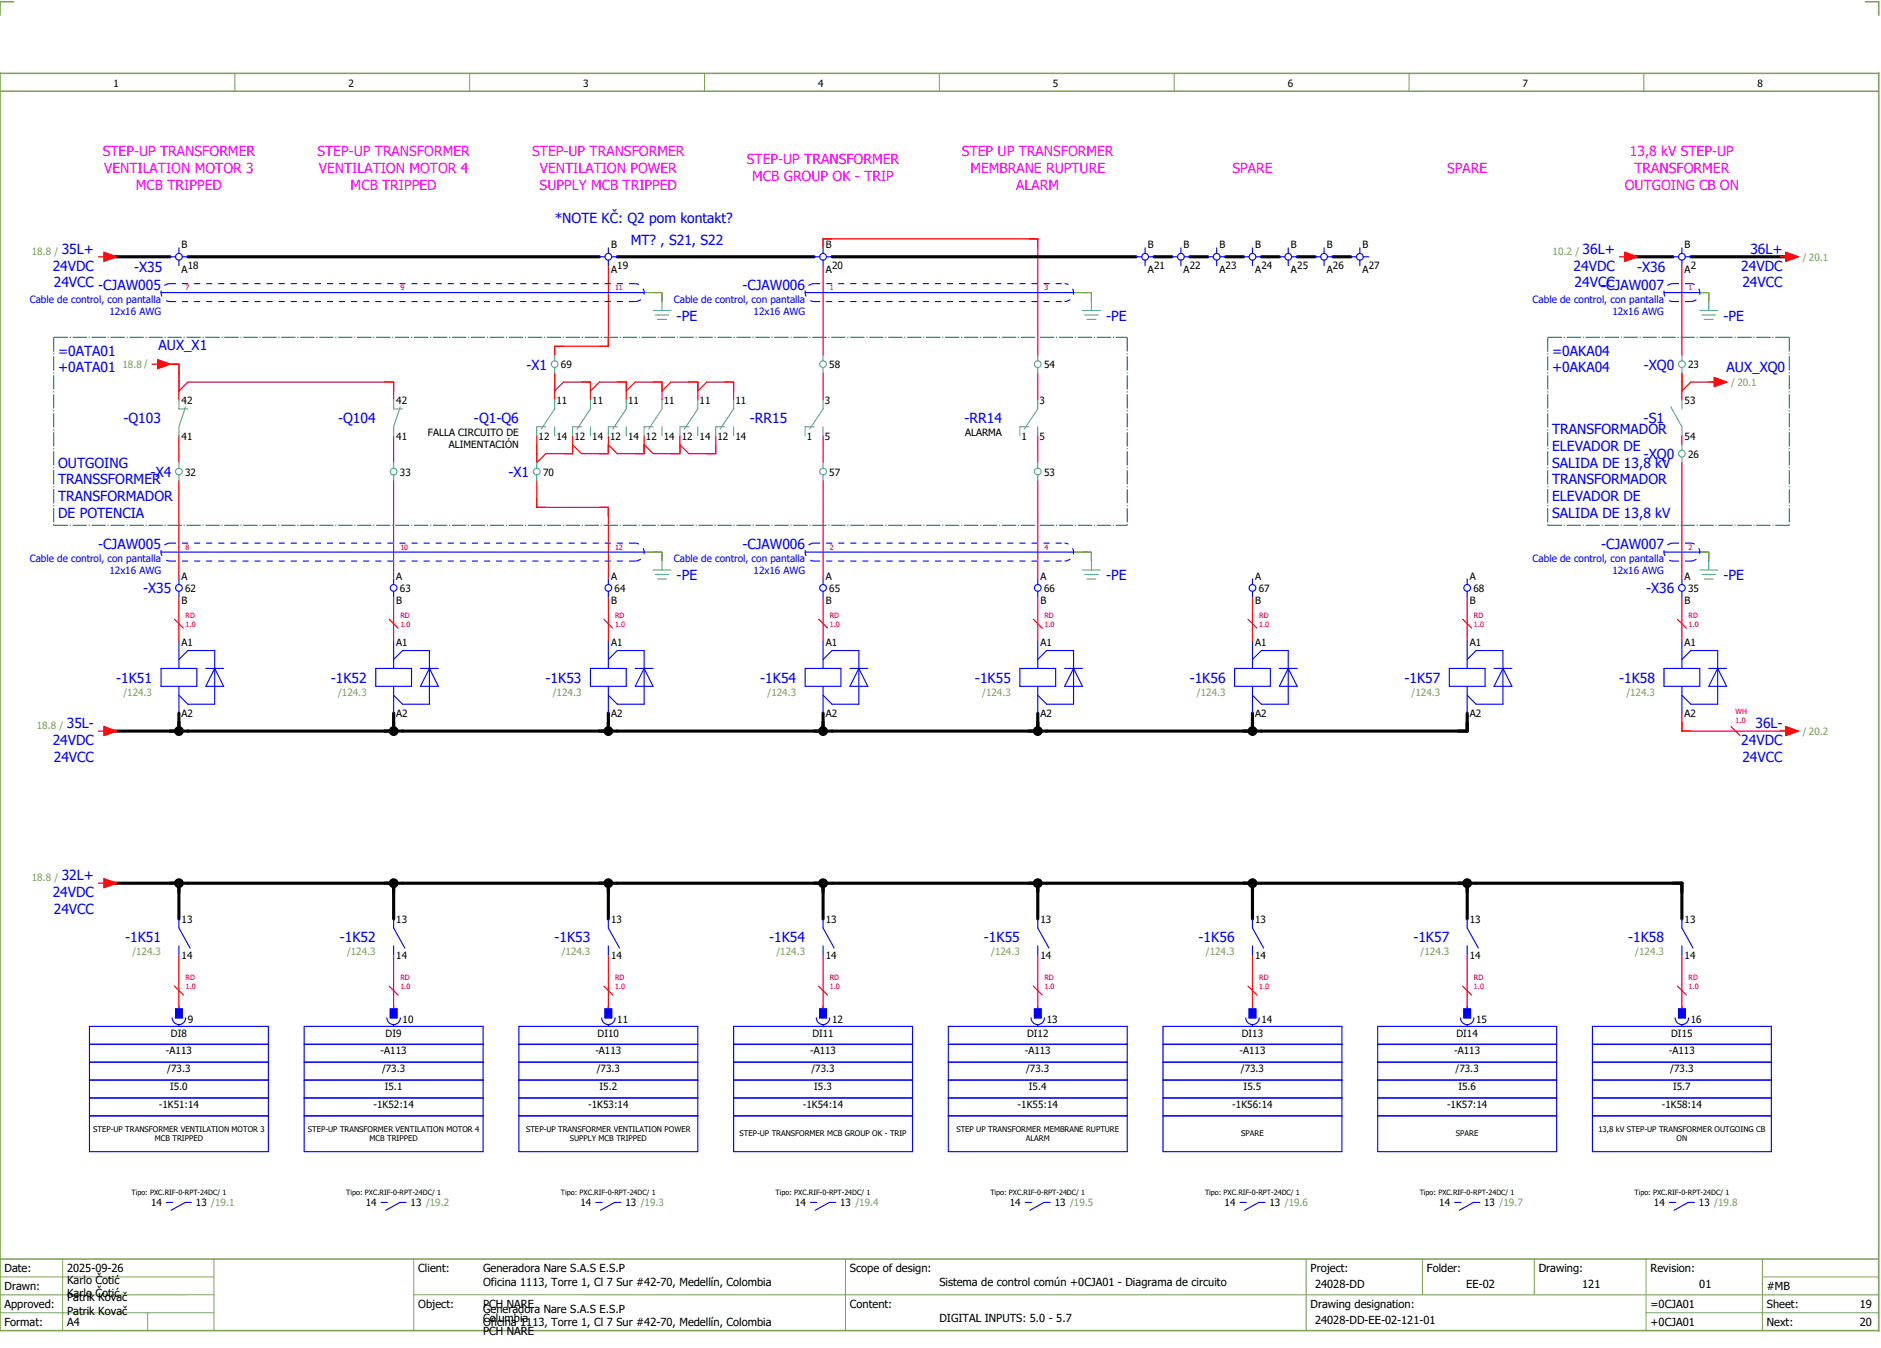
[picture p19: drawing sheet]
<svg xmlns="http://www.w3.org/2000/svg" width="421mm" height="301mm" viewBox="0 0 421 301" stroke-linecap="round" stroke-linejoin="round" font-family="sans-serif">
<defs><g id="words">
<g font-size="3.1" fill="#f0f">
<text x="23" y="34.9">STEP-UP TRANSFORMER</text>
<text x="71" y="34.9">STEP-UP TRANSFORMER</text>
<text x="119" y="34.9">STEP-UP TRANSFORMER</text>
<text x="215" y="34.9">STEP UP TRANSFORMER</text>
<text x="364.4" y="34.9">13,8 kV STEP-UP</text>
<text x="23.3" y="38.6">VENTILATION MOTOR 3</text>
<text x="71.3" y="38.6">VENTILATION MOTOR 4</text>
<text x="120.7" y="38.6">VENTILATION POWER</text>
<text x="167" y="36.8">STEP-UP TRANSFORMER</text>
<text x="168.2" y="40.5">MCB GROUP OK - TRIP</text>
<text x="216.9" y="38.6">MEMBRANE RUPTURE</text>
<text x="275.5" y="38.6">SPARE</text>
<text x="323.5" y="38.6">SPARE</text>
<text x="365.4" y="38.6">TRANSFORMER</text>
<text x="30.4" y="42.4">MCB TRIPPED</text>
<text x="78.4" y="42.4">MCB TRIPPED</text>
<text x="120.6" y="42.4">SUPPLY MCB TRIPPED</text>
<text x="227.2" y="42.4">ALARM</text>
<text x="363.2" y="42.4">OUTGOING CB ON</text>
</g>
<g font-size="3.1" fill="#00f">
<text x="124" y="49.8">*NOTE KČ: Q2 pom kontakt?</text>
<text x="13.8" y="56.8">35L+</text>
<text x="141" y="54.8">MT? , S21, S22</text>
<text x="353.8" y="56.8">36L+</text>
<text x="391.3" y="56.8">36L+</text>
<text x="11.8" y="60.5">24VDC</text>
<text x="12" y="64.3">24VCC -CJAW005</text>
<text x="30" y="60.7">-X35</text>
<text x="166" y="64.8">-CJAW006</text>
<text x="351.8" y="60.5">24VDC</text>
<text x="352" y="64.3">24VCC</text>
<text x="358" y="64.8">-CJAW007</text>
<text x="366" y="60.7">-X36</text>
<text x="389.3" y="60.5">24VDC</text>
<text x="389.5" y="64.3">24VCC</text>
<text x="151.3" y="71.7">-PE</text>
<text x="247.3" y="71.7">-PE</text>
<text x="385.3" y="71.7">-PE</text>
<text x="13" y="79.5">=0ATA01</text>
<text x="13" y="83.3">+0ATA01</text>
<text x="35.4" y="78.2">AUX_X1</text>
<text x="117.7" y="82.6">-X1</text>
<text x="347" y="79.5">=0AKA04</text>
<text x="347" y="83.3">+0AKA04</text>
<text x="367.5" y="82.6">-XQ0</text>
<text x="386" y="83">AUX_XQ0</text>
<text x="27.6" y="94.6">-Q103</text>
<text x="75.6" y="94.6">-Q104</text>
<text x="106" y="94.6">-Q1-Q6</text>
<text x="167.6" y="94.6">-RR15</text>
<text x="215.6" y="94.6">-RR14</text>
<text x="367.4" y="94.6">-S1</text>
<text x="347" y="97">TRANSFORMADOR</text>
<text x="347" y="100.8">ELEVADOR DE</text>
<text x="13" y="104.5">OUTGOING</text>
<text x="33.7" y="106.6">-X4</text>
<text x="113.7" y="106.6">-X1</text>
<text x="347" y="104.5">SALIDA DE 13,8 kV</text>
<text x="367.5" y="102.6">-XQ0</text>
<text x="13" y="108.3">TRANSSFORMER</text>
<text x="13" y="112">TRANSFORMADOR</text>
<text x="347" y="108.3">TRANSFORMADOR</text>
<text x="347" y="112">ELEVADOR DE</text>
<text x="13" y="115.8">DE POTENCIA</text>
<text x="347" y="115.8">SALIDA DE 13,8 kV</text>
<text x="22" y="122.8">-CJAW005</text>
<text x="166" y="122.8">-CJAW006</text>
<text x="358" y="122.8">-CJAW007</text>
<text x="151.3" y="129.7">-PE</text>
<text x="247.3" y="129.7">-PE</text>
<text x="385.3" y="129.7">-PE</text>
<text x="32" y="132.6">-X35</text>
<text x="368" y="132.6">-X36</text>
<text x="26" y="152.6">-1K51</text>
<text x="74" y="152.6">-1K52</text>
<text x="122" y="152.6">-1K53</text>
<text x="170" y="152.6">-1K54</text>
<text x="218" y="152.6">-1K55</text>
<text x="266" y="152.6">-1K56</text>
<text x="314" y="152.6">-1K57</text>
<text x="362" y="152.6">-1K58</text>
<text x="11.8" y="166.5">24VDC</text>
<text x="14.9" y="162.8">35L-</text>
<text x="389.3" y="166.5">24VDC</text>
<text x="392.4" y="162.8">36L-</text>
<text x="12" y="170.3">24VCC</text>
<text x="389.5" y="170.3">24VCC</text>
<text x="13.8" y="196.8">32L+</text>
<text x="11.8" y="200.5">24VDC</text>
<text x="12" y="204.3">24VCC</text>
<text x="28" y="210.6">-1K51</text>
<text x="76" y="210.6">-1K52</text>
<text x="124" y="210.6">-1K53</text>
<text x="172" y="210.6">-1K54</text>
<text x="220" y="210.6">-1K55</text>
<text x="268" y="210.6">-1K56</text>
<text x="316" y="210.6">-1K57</text>
<text x="364" y="210.6">-1K58</text>
</g>
<g font-size="2.5">
<text x="1" y="284.4">Date:</text>
<text x="15" y="286.9">Karlo Čotić</text>
<text x="15" y="284.4">2025-09-26</text>
<text x="93.5" y="284.4">Client:</text>
<text x="108" y="284.4">Generadora Nare S.A.S E.S.P</text>
<text x="108" y="287.4">Oficina 1113, Torre 1, Cl 7 Sur #42-70, Medellín, Colombia</text>
<text x="190" y="284.4">Scope of design:</text>
<text x="210" y="287.4">Sistema de control común +0CJA01 - Diagrama de circuito</text>
<text x="293" y="284.4">Project:</text>
<text x="294" y="287.9">24028-DD</text>
<text x="319" y="284.4">Folder:</text>
<text x="327.8" y="287.9">EE-02</text>
<text x="344" y="284.4">Drawing:</text>
<text x="353.7" y="287.9">121</text>
<text x="369" y="284.4">Revision:</text>
<text x="379.9" y="287.9">01</text>
<text x="1" y="288.4">Drawn:</text>
<text x="1" y="292.4">Approved:</text>
<text x="15" y="289.9">Karlo Čotić</text>
<text x="15" y="290.9">Patrik Kovač</text>
<text x="15" y="293.9">Patrik Kovač</text>
<text x="93.5" y="292.4">Object:</text>
<text x="108" y="293.4">Generadora Nare S.A.S E.S.P</text>
<text x="108" y="292.4">PCH NARE</text>
<text x="190" y="292.4">Content:</text>
<text x="293" y="292.4">Drawing designation:</text>
<text x="369" y="292.4">=0CJA01</text>
<text x="395" y="292.4">Sheet:</text>
<text x="395" y="288.4">#MB</text>
<text x="415.8" y="292.4">19</text>
<text x="1" y="296.4">Format:</text>
<text x="15" y="296.4">A4</text>
<text x="108" y="296.4">Oficina 1113, Torre 1, Cl 7 Sur #42-70, Medellín, Colombia</text>
<text x="108" y="295.4">Columbia</text>
<text x="108" y="298.4">PCH NARE</text>
<text x="210" y="295.4">DIGITAL INPUTS: 5.0 - 5.7</text>
<text x="294" y="295.9">24028-DD-EE-02-121-01</text>
<text x="369" y="296.4">+0CJA01</text>
<text x="395" y="296.4">Next:</text>
<text x="415.8" y="296.4">20</text>
</g>
<g font-size="2.2">
<text x="25.4" y="19.4">1</text>
<text x="77.9" y="19.4">2</text>
<text x="130.4" y="19.4">3</text>
<text x="182.9" y="19.4">4</text>
<text x="235.4" y="19.4">5</text>
<text x="287.9" y="19.4">6</text>
<text x="340.4" y="19.4">7</text>
<text x="392.9" y="19.4">8</text>
<text x="40.6" y="55.5">B</text>
<text x="136.6" y="55.5">B</text>
<text x="184.6" y="55.5">B</text>
<text x="256.6" y="55.5">B</text>
<text x="264.6" y="55.5">B</text>
<text x="272.6" y="55.5">B</text>
<text x="280.6" y="55.5">B</text>
<text x="288.6" y="55.5">B</text>
<text x="296.6" y="55.5">B</text>
<text x="304.6" y="55.5">B</text>
<text x="376.6" y="55.5">B</text>
<text x="40.6" y="61">A</text>
<text x="42" y="60">18</text>
<text x="136.6" y="61">A</text>
<text x="138" y="60">19</text>
<text x="184.6" y="61">A</text>
<text x="186" y="60">20</text>
<text x="256.6" y="61">A</text>
<text x="258" y="60">21</text>
<text x="264.6" y="61">A</text>
<text x="266" y="60">22</text>
<text x="272.6" y="61">A</text>
<text x="274" y="60">23</text>
<text x="280.6" y="61">A</text>
<text x="282" y="60">24</text>
<text x="288.6" y="61">A</text>
<text x="290" y="60">25</text>
<text x="296.6" y="61">A</text>
<text x="298" y="60">26</text>
<text x="304.6" y="61">A</text>
<text x="306" y="60">27</text>
<text x="376.6" y="61">A</text>
<text x="378" y="60">2</text>
<text x="125.4" y="82.3">69</text>
<text x="185.4" y="82.3">58</text>
<text x="233.4" y="82.3">54</text>
<text x="377.4" y="82.3">23</text>
<text x="40.6" y="90.3">42</text>
<text x="88.6" y="90.3">42</text>
<text x="124.4" y="90.3">11</text>
<text x="132.4" y="90.3">11</text>
<text x="140.4" y="90.3">11</text>
<text x="148.4" y="90.3">11</text>
<text x="156.4" y="90.3">11</text>
<text x="164.4" y="90.3">11</text>
<text x="184.4" y="90.3">3</text>
<text x="232.4" y="90.3">3</text>
<text x="376.6" y="90.3">53</text>
<text x="40.6" y="98.2">41</text>
<text x="88.6" y="98.2">41</text>
<text x="95.7" y="97.5">FALLA CIRCUITO DE</text>
<text x="100.3" y="100.2">ALIMENTACIÓN</text>
<text x="120.4" y="98.2">12</text>
<text x="124.4" y="98.2">14</text>
<text x="128.4" y="98.2">12</text>
<text x="132.4" y="98.2">14</text>
<text x="136.4" y="98.2">12</text>
<text x="140.4" y="98.2">14</text>
<text x="144.4" y="98.2">12</text>
<text x="148.4" y="98.2">14</text>
<text x="152.4" y="98.2">12</text>
<text x="156.4" y="98.2">14</text>
<text x="160.4" y="98.2">12</text>
<text x="164.4" y="98.2">14</text>
<text x="180.4" y="98.2">1</text>
<text x="184.4" y="98.2">5</text>
<text x="215.8" y="97.5">ALARMA</text>
<text x="228.4" y="98.2">1</text>
<text x="232.4" y="98.2">5</text>
<text x="376.6" y="98.2">54</text>
<text x="41.4" y="106.3">32</text>
<text x="89.4" y="106.3">33</text>
<text x="121.4" y="106.3">70</text>
<text x="185.4" y="106.3">57</text>
<text x="233.4" y="106.3">53</text>
<text x="377.4" y="102.3">26</text>
<text x="40.6" y="129.5">A</text>
<text x="88.6" y="129.5">A</text>
<text x="136.6" y="129.5">A</text>
<text x="184.6" y="129.5">A</text>
<text x="232.6" y="129.5">A</text>
<text x="280.6" y="129.5">A</text>
<text x="328.6" y="129.5">A</text>
<text x="376.6" y="129.5">A</text>
<text x="40.6" y="135">B</text>
<text x="41.4" y="132.3">62</text>
<text x="88.6" y="135">B</text>
<text x="89.4" y="132.3">63</text>
<text x="136.6" y="135">B</text>
<text x="137.4" y="132.3">64</text>
<text x="184.6" y="135">B</text>
<text x="185.4" y="132.3">65</text>
<text x="232.6" y="135">B</text>
<text x="233.4" y="132.3">66</text>
<text x="280.6" y="135">B</text>
<text x="281.4" y="132.3">67</text>
<text x="328.6" y="135">B</text>
<text x="329.4" y="132.3">68</text>
<text x="376.6" y="135">B</text>
<text x="377.4" y="132.3">35</text>
<text x="40.6" y="144.3">A1</text>
<text x="88.6" y="144.3">A1</text>
<text x="136.6" y="144.3">A1</text>
<text x="184.6" y="144.3">A1</text>
<text x="232.6" y="144.3">A1</text>
<text x="280.6" y="144.3">A1</text>
<text x="328.6" y="144.3">A1</text>
<text x="376.6" y="144.3">A1</text>
<text x="40.6" y="160.2">A2</text>
<text x="88.6" y="160.2">A2</text>
<text x="136.6" y="160.2">A2</text>
<text x="184.6" y="160.2">A2</text>
<text x="232.6" y="160.2">A2</text>
<text x="280.6" y="160.2">A2</text>
<text x="328.6" y="160.2">A2</text>
<text x="376.6" y="160.2">A2</text>
<text x="40.6" y="206.3">13</text>
<text x="88.6" y="206.3">13</text>
<text x="136.6" y="206.3">13</text>
<text x="184.6" y="206.3">13</text>
<text x="232.6" y="206.3">13</text>
<text x="280.6" y="206.3">13</text>
<text x="328.6" y="206.3">13</text>
<text x="376.6" y="206.3">13</text>
<text x="40.6" y="214.2">14</text>
<text x="88.6" y="214.2">14</text>
<text x="136.6" y="214.2">14</text>
<text x="184.6" y="214.2">14</text>
<text x="232.6" y="214.2">14</text>
<text x="280.6" y="214.2">14</text>
<text x="328.6" y="214.2">14</text>
<text x="376.6" y="214.2">14</text>
<text x="38.2" y="231.8">DI8</text>
<text x="42" y="228.7">9</text>
<text x="86.2" y="231.8">DI9</text>
<text x="90" y="228.7">10</text>
<text x="133.6" y="231.8">DI10</text>
<text x="138" y="228.7">11</text>
<text x="181.6" y="231.8">DI11</text>
<text x="186" y="228.7">12</text>
<text x="229.6" y="231.8">DI12</text>
<text x="234" y="228.7">13</text>
<text x="277.6" y="231.8">DI13</text>
<text x="282" y="228.7">14</text>
<text x="325.6" y="231.8">DI14</text>
<text x="330" y="228.7">15</text>
<text x="373.6" y="231.8">DI15</text>
<text x="378" y="228.7">16</text>
<text x="37.1" y="235.6">-A113</text>
<text x="37.4" y="239.6">/73.3</text>
<text x="85.1" y="235.6">-A113</text>
<text x="85.4" y="239.6">/73.3</text>
<text x="133.1" y="235.6">-A113</text>
<text x="133.4" y="239.6">/73.3</text>
<text x="181.1" y="235.6">-A113</text>
<text x="181.4" y="239.6">/73.3</text>
<text x="229.1" y="235.6">-A113</text>
<text x="229.4" y="239.6">/73.3</text>
<text x="277.1" y="235.6">-A113</text>
<text x="277.4" y="239.6">/73.3</text>
<text x="325.1" y="235.6">-A113</text>
<text x="325.4" y="239.6">/73.3</text>
<text x="373.1" y="235.6">-A113</text>
<text x="373.4" y="239.6">/73.3</text>
<text x="38" y="243.6">I5.0</text>
<text x="86" y="243.6">I5.1</text>
<text x="134" y="243.6">I5.2</text>
<text x="182" y="243.6">I5.3</text>
<text x="230" y="243.6">I5.4</text>
<text x="278" y="243.6">I5.5</text>
<text x="326" y="243.6">I5.6</text>
<text x="374" y="243.6">I5.7</text>
<text x="35.5" y="247.6">-1K51:14</text>
<text x="83.5" y="247.6">-1K52:14</text>
<text x="131.5" y="247.6">-1K53:14</text>
<text x="179.5" y="247.6">-1K54:14</text>
<text x="227.5" y="247.6">-1K55:14</text>
<text x="275.5" y="247.6">-1K56:14</text>
<text x="323.5" y="247.6">-1K57:14</text>
<text x="371.5" y="247.6">-1K58:14</text>
<text x="33.8" y="269.6">14</text>
<text x="43.8" y="269.6">13 /19.1</text>
<text x="81.8" y="269.6">14</text>
<text x="91.8" y="269.6">13 /19.2</text>
<text x="129.8" y="269.6">14</text>
<text x="139.8" y="269.6">13 /19.3</text>
<text x="177.8" y="269.6">14</text>
<text x="187.8" y="269.6">13 /19.4</text>
<text x="225.8" y="269.6">14</text>
<text x="235.8" y="269.6">13 /19.5</text>
<text x="273.8" y="269.6">14</text>
<text x="283.8" y="269.6">13 /19.6</text>
<text x="321.8" y="269.6">14</text>
<text x="331.8" y="269.6">13 /19.7</text>
<text x="369.8" y="269.6">14</text>
<text x="379.8" y="269.6">13 /19.8</text>
</g>
<g font-size="2.2" fill="#7ca552">
<text x="7.1" y="56.9">18.8 /</text>
<text x="347.1" y="56.9">10.2 /</text>
<text x="403" y="58.3">/ 20.1</text>
<text x="27.4" y="82.2">18.8 /</text>
<text x="387" y="86.3">/ 20.1</text>
<text x="27.6" y="155.5">/124.3</text>
<text x="75.6" y="155.5">/124.3</text>
<text x="123.6" y="155.5">/124.3</text>
<text x="171.6" y="155.5">/124.3</text>
<text x="219.6" y="155.5">/124.3</text>
<text x="267.6" y="155.5">/124.3</text>
<text x="315.6" y="155.5">/124.3</text>
<text x="363.6" y="155.5">/124.3</text>
<text x="8.2" y="162.9">18.8 /</text>
<text x="403" y="164.3">/ 20.2</text>
<text x="7.1" y="196.9">18.8 /</text>
<text x="29.6" y="213.5">/124.3</text>
<text x="77.6" y="213.5">/124.3</text>
<text x="125.6" y="213.5">/124.3</text>
<text x="173.6" y="213.5">/124.3</text>
<text x="221.6" y="213.5">/124.3</text>
<text x="269.6" y="213.5">/124.3</text>
<text x="317.6" y="213.5">/124.3</text>
<text x="365.6" y="213.5">/124.3</text>
</g>
<g font-size="2.2" fill="#00f">
<text x="6.6" y="67.6">Cable de control, con pantalla</text>
<text x="24.5" y="70.3">12x16 AWG</text>
<text x="150.6" y="67.6">Cable de control, con pantalla</text>
<text x="168.5" y="70.3">12x16 AWG</text>
<text x="342.6" y="67.6">Cable de control, con pantalla</text>
<text x="360.5" y="70.3">12x16 AWG</text>
<text x="6.6" y="125.6">Cable de control, con pantalla</text>
<text x="150.6" y="125.6">Cable de control, con pantalla</text>
<text x="342.6" y="125.6">Cable de control, con pantalla</text>
<text x="24.5" y="128.3">12x16 AWG</text>
<text x="168.5" y="128.3">12x16 AWG</text>
<text x="360.5" y="128.3">12x16 AWG</text>
</g>
<g font-size="1.7">
<text x="20.8" y="252.9">STEP-UP TRANSFORMER VENTILATION MOTOR 3</text>
<text x="34.6" y="255">MCB TRIPPED</text>
<text x="68.8" y="252.9">STEP-UP TRANSFORMER VENTILATION MOTOR 4</text>
<text x="82.6" y="255">MCB TRIPPED</text>
<text x="117.6" y="252.9">STEP-UP TRANSFORMER VENTILATION POWER</text>
<text x="127.4" y="255">SUPPLY MCB TRIPPED</text>
<text x="165.3" y="254">STEP-UP TRANSFORMER MCB GROUP OK - TRIP</text>
<text x="213.8" y="252.9">STEP UP TRANSFORMER MEMBRANE RUPTURE</text>
<text x="229.3" y="255">ALARM</text>
<text x="277.5" y="254">SPARE</text>
<text x="325.5" y="254">SPARE</text>
<text x="357.3" y="252.9">13,8 kV STEP-UP TRANSFORMER OUTGOING CB</text>
<text x="374.8" y="255">ON</text>
</g>
<g font-size="1.6" fill="#f00">
<text x="41.5" y="64.9">7</text>
<text x="89.5" y="64.9">9</text>
<text x="137.5" y="64.9">11</text>
<text x="185.5" y="64.9">1</text>
<text x="233.5" y="64.9">3</text>
<text x="377.5" y="64.9">1</text>
<text x="41.5" y="122.9">8</text>
<text x="89.5" y="122.9">10</text>
<text x="137.5" y="122.9">12</text>
<text x="185.5" y="122.9">2</text>
<text x="233.5" y="122.9">4</text>
<text x="377.5" y="122.9">2</text>
<text x="41.5" y="140">1.0</text>
<text x="41.5" y="138.1">RD</text>
<text x="89.5" y="140">1.0</text>
<text x="89.5" y="138.1">RD</text>
<text x="137.5" y="140">1.0</text>
<text x="137.5" y="138.1">RD</text>
<text x="185.5" y="140">1.0</text>
<text x="185.5" y="138.1">RD</text>
<text x="233.5" y="140">1.0</text>
<text x="233.5" y="138.1">RD</text>
<text x="281.5" y="140">1.0</text>
<text x="281.5" y="138.1">RD</text>
<text x="329.5" y="140">1.0</text>
<text x="329.5" y="138.1">RD</text>
<text x="377.5" y="140">1.0</text>
<text x="377.5" y="138.1">RD</text>
<text x="388" y="161.6">1.0</text>
<text x="388" y="159.6">WH</text>
<text x="41.5" y="221.1">1.0</text>
<text x="41.5" y="219.1">RD</text>
<text x="89.5" y="221.1">1.0</text>
<text x="89.5" y="219.1">RD</text>
<text x="137.5" y="221.1">1.0</text>
<text x="137.5" y="219.1">RD</text>
<text x="185.5" y="221.1">1.0</text>
<text x="185.5" y="219.1">RD</text>
<text x="233.5" y="221.1">1.0</text>
<text x="233.5" y="219.1">RD</text>
<text x="281.5" y="221.1">1.0</text>
<text x="281.5" y="219.1">RD</text>
<text x="329.5" y="221.1">1.0</text>
<text x="329.5" y="219.1">RD</text>
<text x="377.5" y="221.1">1.0</text>
<text x="377.5" y="219.1">RD</text>
</g>
<g font-size="1.6">
<text x="29.4" y="267.1">Tipo: PXC.RIF-0-RPT-24DC/ 1</text>
<text x="77.4" y="267.1">Tipo: PXC.RIF-0-RPT-24DC/ 1</text>
<text x="125.4" y="267.1">Tipo: PXC.RIF-0-RPT-24DC/ 1</text>
<text x="173.4" y="267.1">Tipo: PXC.RIF-0-RPT-24DC/ 1</text>
<text x="221.4" y="267.1">Tipo: PXC.RIF-0-RPT-24DC/ 1</text>
<text x="269.4" y="267.1">Tipo: PXC.RIF-0-RPT-24DC/ 1</text>
<text x="317.4" y="267.1">Tipo: PXC.RIF-0-RPT-24DC/ 1</text>
<text x="365.4" y="267.1">Tipo: PXC.RIF-0-RPT-24DC/ 1</text>
</g>
</g></defs>
<path d="M0 16.4h420v281h-420zM3 .4h-3v3M417 .4h3v3M0 20.4h420M0 281.4h420" fill="none" stroke="#7ca552" stroke-width=".35"/>
<g fill="none" stroke="#7ca552" stroke-width=".22">
<path d="M52.5 16.4v4M105 16.4v4M157.5 16.4v4M210 16.4v4M262.5 16.4v4M315 16.4v4M367.5 16.4v4M0 285.4h47.8M0 293.4h47.8M14 281.4v16M33 293.4v4M47.8 281.4v16"/>
<path d="M47.8 289.4h-47.8M92.5 281.4v16M92.5 289.4h327.5M189 281.4v16M292 281.4v15.8M318 281.4v8M343 281.4v8M368 281.4v15.8M368 293.4h52M394 285.4h26M394 281.4v15.8"/>
</g>
<g fill="none" stroke="#000" stroke-width=".7">
<path d="M24 57.4h14M42 57.4h92M138 57.4h44M186 57.4h68M258 57.4h4M266 57.4h4M274 57.4h4M282 57.4h4M290 57.4h4M298 57.4h4M364 57.4h10M378 57.4h22"/>
<path d="M40 159.4v4M88 159.4v4M136 159.4v4M184 159.4v4M232 159.4v4M280 159.4v4M328 159.4v4h-304M24 197.4h352v8M40 197.4v8M88 197.4v8M136 197.4v8M184 197.4v8"/>
<path d="M232 197.4v8M280 197.4v8M328 197.4v8"/>
</g>
<g fill="none" stroke="#f00" stroke-width=".25">
<path d="M22 57.4h1.2M23.2 56.4l2.8 1-2.8 1zM136 59.4v18h-12v2M184 55.4v-2h48v26M184 59.4v20M362 57.4h1.3M363.3 56.4l2.7 1-2.7 1zM376 59.4v20M398 57.4h1.2M399.2 56.4l2.8 1-2.8 1zM34 81.4h1.3M35.3 80.4l2.7 1-2.7 1z"/>
<path d="M36 81.4h4v8M40 87.4l2-2h46v4M40 97.4v6M88 97.4v6M120 97.4v6l2-2h6v-4M124 87.4l2-2h6v4M124 83.4v6M132 87.4l2-2h6v4M136 97.4v4h-6l-2-2M140 87.4l2-2h6v4M144 97.4v4h-6l-2-2M148 87.4l2-2h6v4"/>
<path d="M152 97.4v4h-6l-2-2M156 87.4l2-2h6v4M160 97.4v4h-6l-2-2M184 83.4v6M184 97.4v6M232 83.4v6M232 97.4v6M376 83.4v6M376 97.4v2M383.3 84.4l2.7 1-2.7 1zM384 85.4h-6l-2 2M40 107.4v22"/>
<path d="M88 107.4v22M120 107.4v6h16v16M184 107.4v22M232 107.4v22M376 103.4v26M39 138.4l2 2M40 133.4v10M87 138.4l2 2M88 133.4v10M135 138.4l2 2M136 133.4v10M183 138.4l2 2"/>
<path d="M184 133.4v10M231 138.4l2 2M232 133.4v10M279 138.4l2 2M280 133.4v10M327 138.4l2 2M328 133.4v10M375 138.4l2 2M376 133.4v10M376 159.4v4h24M22 163.4h1.2M23.2 162.4l2.8 1-2.8 1z"/>
<path d="M387 162.4l2 2M399.2 162.4l2.8 1-2.8 1zM22 197.4h1.2M23.2 196.4l2.8 1-2.8 1zM40 213.4v12M88 213.4v12M136 213.4v12M184 213.4v12M232 213.4v12M280 213.4v12M328 213.4v12M376 213.4v12"/>
<path d="M39 220.4l2 2M87 220.4l2 2M135 220.4l2 2M183 220.4l2 2M231 220.4l2 2M279 220.4l2 2M327 220.4l2 2M375 220.4l2 2"/>
</g>
<g fill="none" stroke="#00be00" stroke-width=".25" stroke-dasharray="3.2 .4 .3 .4" stroke-linecap="butt">
<path d="M144 65.4h4M146 65.4h2M148 65.4v2M240 65.4h4M242 65.4h2M244 65.4v2M380 65.4h2M382 65.4v2M144 123.4h4M146 123.4h2M148 123.4v2M240 123.4h4"/>
<path d="M242 123.4h2M244 123.4v2M380 123.4h2M382 123.4v2"/>
</g>
<g fill="#000">
<circle cx="40" cy="163.4" r="1.1"/>
<circle cx="88" cy="163.4" r="1.1"/>
<circle cx="136" cy="163.4" r="1.1"/>
<circle cx="184" cy="163.4" r="1.1"/>
<circle cx="232" cy="163.4" r="1.1"/>
<circle cx="280" cy="163.4" r="1.1"/>
<circle cx="40" cy="197.4" r="1.1"/>
<circle cx="88" cy="197.4" r="1.1"/>
<circle cx="136" cy="197.4" r="1.1"/>
<circle cx="184" cy="197.4" r="1.1"/>
<circle cx="232" cy="197.4" r="1.1"/>
<circle cx="280" cy="197.4" r="1.1"/>
<circle cx="328" cy="197.4" r="1.1"/>
</g>
<g fill="none" stroke="#00f" stroke-width=".25">
<path d="M38 57.4h1.3M40 55.4v1.2M40 58.1v1.3M40.8 57.4h1.2M134 57.4h1.3M136 55.4v1.2M136 58.1v1.3M136.8 57.4h1.2M182 57.4h1.3M184 55.4v1.2M184 58.1v1.3M184.8 57.4h1.2"/>
<path d="M254 57.4h1.2M256 55.4v1.2M256 58.1v1.3M256.7 57.4h1.3M262 57.4h1.3M264 55.4v1.2M264 58.1v1.3M264.7 57.4h1.3M270 57.4h1.3M272 55.4v1.2M272 58.1v1.3M272.8 57.4h1.2"/>
<path d="M278 57.4h1.3M280 55.4v1.2M280 58.1v1.3M280.8 57.4h1.2M286 57.4h1.3M288 55.4v1.2M288 58.1v1.3M288.8 57.4h1.2M294 57.4h1.2M296 55.4v1.2M296 58.1v1.3M296.7 57.4h1.3"/>
<path d="M302 57.4h1.2M304 55.4v1.2M304 58.1v1.3M304.7 57.4h1.3M374 57.4h1.2M376 55.4v1.2M376 58.1v1.3M376.7 57.4h1.3M36 65.4h108M180 65.4h60M372 65.4h8M36 123.4h108"/>
<path d="M40 129.4v1.2M40 132.1v1.3M88 129.4v1.2M88 132.1v1.3M136 129.4v1.2M136 132.1v1.3M180 123.4h60M184 129.4v1.2M184 132.1v1.3M232 129.4v1.2M232 132.1v1.3M280 129.4v1.2"/>
<path d="M280 132.1v1.3M328 129.4v1.2M328 132.1v1.3M372 123.4h8M376 129.4v1.2M376 132.1v1.3M36 149.4h8v4h-8zM40 143.4v6M40 153.4v6M40 147.4l2-2h6v12h-6l-2-2M46 149.4h4M48 149.4h.1"/>
<path d="M48 149.4l2 4h-4zM84 149.4h8v4h-8zM88 147.4l2-2h6v12h-6l-2-2M88 143.4v6M88 153.4v6M94 149.4h4M96 149.4h.1M96 149.4l2 4h-4zM132 149.4h8v4h-8zM136 147.4l2-2h6v12h-6l-2-2M136 143.4v6M136 153.4v6"/>
<path d="M142 149.4h4M144 149.4h.1M144 149.4l2 4h-4zM180 149.4h8v4h-8zM184 147.4l2-2h6v12h-6l-2-2M184 143.4v6M184 153.4v6M190 149.4h4M192 149.4h.1M192 149.4l2 4h-4zM228 149.4h8v4h-8zM232 147.4l2-2h6v12h-6l-2-2"/>
<path d="M232 143.4v6M232 153.4v6M238 149.4h4M240 149.4h.1M240 149.4l2 4h-4zM276 149.4h8v4h-8zM280 147.4l2-2h6v12h-6l-2-2M280 143.4v6M280 153.4v6M286 149.4h4M288 149.4h.1M288 149.4l2 4h-4z"/>
<path d="M324 149.4h8v4h-8zM328 147.4l2-2h6v12h-6l-2-2M328 143.4v6M328 153.4v6M334 149.4h4M336 149.4h.1M336 149.4l2 4h-4zM372 149.4h8v4h-8zM376 147.4l2-2h6v12h-6l-2-2M376 143.4v6M376 153.4v6M382 149.4h4"/>
<path d="M384 149.4h.1M384 149.4l2 4h-4zM40 205.4v2l2.5 4.5M40 211.4v2M88 205.4v2l2.5 4.5M88 211.4v2M136 205.4v2l2.5 4.5M136 211.4v2M184 205.4v2l2.5 4.5M184 211.4v2M232 205.4v2l2.5 4.5M232 211.4v2"/>
<path d="M280 205.4v2l2.5 4.5M280 211.4v2M328 205.4v2l2.5 4.5M328 211.4v2M376 205.4v2l2.5 4.5M376 211.4v2M20 237.4h40M20 229.4h40v28h-40zM20 233.4h40M38.5 227.5a1.5 1.5 0 0 0 1.5 1.5 1.5 1.5 0 0 0 1.5-1.5M39.3 225.5h1.5v2h-1.5zM40 229.1v.3"/>
<path d="M68 237.4h40M68 233.4h40M68 229.4h40v28h-40zM86.5 227.5a1.5 1.5 0 0 0 1.5 1.5 1.5 1.5 0 0 0 1.5-1.5M87.3 225.5h1.5v2h-1.5zM88 229.1v.3M116 237.4h40M116 233.4h40M116 229.4h40v28h-40zM134.5 227.5a1.5 1.5 0 0 0 1.5 1.5 1.5 1.5 0 0 0 1.5-1.5M135.3 225.5h1.5v2h-1.5zM136 229.1v.3"/>
<path d="M164 237.4h40M164 233.4h40M164 229.4h40v28h-40zM182.5 227.5a1.5 1.5 0 0 0 1.5 1.5 1.5 1.5 0 0 0 1.5-1.5M183.3 225.5h1.5v2h-1.5zM184 229.1v.3M212 237.4h40M212 233.4h40M212 229.4h40v28h-40zM230.5 227.5a1.5 1.5 0 0 0 1.5 1.5 1.5 1.5 0 0 0 1.5-1.5M231.3 225.5h1.5v2h-1.5zM232 229.1v.3"/>
<path d="M260 237.4h40M260 233.4h40M260 229.4h40v28h-40zM278.5 227.5a1.5 1.5 0 0 0 1.5 1.5 1.5 1.5 0 0 0 1.5-1.5M279.3 225.5h1.5v2h-1.5zM280 229.1v.3M308 237.4h40M308 233.4h40M308 229.4h40v28h-40zM326.5 227.5a1.5 1.5 0 0 0 1.5 1.5 1.5 1.5 0 0 0 1.5-1.5M327.3 225.5h1.5v2h-1.5zM328 229.1v.3"/>
<path d="M356 237.4h40M356 233.4h40M356 229.4h40v28h-40zM374.5 227.5a1.5 1.5 0 0 0 1.5 1.5 1.5 1.5 0 0 0 1.5-1.5M375.2 225.5h1.5v2h-1.5zM376 229.1v.3M20 249.4h40M20 245.4h40M20 241.4h40M68 249.4h40M68 245.4h40M68 241.4h40"/>
<path d="M116 249.4h40M116 245.4h40M116 241.4h40M164 249.4h40M164 245.4h40M164 241.4h40M212 249.4h40M212 245.4h40M212 241.4h40M260 249.4h40M260 245.4h40M260 241.4h40"/>
<path d="M308 249.4h40M308 245.4h40M308 241.4h40M356 249.4h40M356 245.4h40M356 241.4h40M37.2 268.7h1.4M42.8 268.7h-1.4l-3.1 1.8M85.2 268.7h1.4M90.8 268.7h-1.4l-3.1 1.8M133.2 268.7h1.4M138.8 268.7h-1.4l-3.1 1.8"/>
<path d="M181.2 268.7h1.4M186.8 268.7h-1.4l-3.1 1.8M229.2 268.7h1.4M234.8 268.7h-1.4l-3.1 1.8M277.2 268.7h1.4M282.8 268.7h-1.4l-3.1 1.8M325.2 268.7h1.4M330.8 268.7h-1.4l-3.1 1.8M373.2 268.7h1.4M378.8 268.7h-1.4l-3.1 1.8"/>
<circle cx="40" cy="57.4" r=".75"/>
<circle cx="136" cy="57.4" r=".75"/>
<circle cx="184" cy="57.4" r=".75"/>
<circle cx="256" cy="57.4" r=".75"/>
<circle cx="264" cy="57.4" r=".75"/>
<circle cx="272" cy="57.4" r=".75"/>
<circle cx="280" cy="57.4" r=".75"/>
<circle cx="288" cy="57.4" r=".75"/>
<circle cx="296" cy="57.4" r=".75"/>
<circle cx="304" cy="57.4" r=".75"/>
<circle cx="376" cy="57.4" r=".75"/>
<circle cx="40" cy="131.4" r=".75"/>
<circle cx="88" cy="131.4" r=".75"/>
<circle cx="136" cy="131.4" r=".75"/>
<circle cx="184" cy="131.4" r=".75"/>
<circle cx="232" cy="131.4" r=".75"/>
<circle cx="280" cy="131.4" r=".75"/>
<circle cx="328" cy="131.4" r=".75"/>
<circle cx="376" cy="131.4" r=".75"/>
</g>
<g fill="none" stroke="#52a5a5" stroke-width=".25">
<path d="M124 79.4v1.2M146 69.4h4M146.5 70.4h3M147 71.4h2M148 67.4v2M184 79.4v1.2M232 79.4v1.2M242 69.4h4M242.5 70.4h3M243 71.4h2M244 67.4v2M376 79.4v1.2"/>
<path d="M380 69.4h4M380.5 70.4h3M381 71.4h2M382 67.4v2M40 89.4v2h2M41.5 90.9l-1.5 4.5v2M88 89.4v2h2M89.5 90.9l-1.5 4.5v2M122 95.4h-2v2M124 82.1v1.3M124 95.4v2M124 89.4v2l-3 4.5"/>
<path d="M130 95.4h-2v2M132 95.4v2M132 89.4v2l-3 4.5M138 95.4h-2v2M140 95.4v2M140 89.4v2l-3 4.5M146 95.4h-2v2M148 95.4v2M148 89.4v2l-3 4.5M154 95.4h-2v2M156 95.4v2M156 89.4v2l-3 4.5"/>
<path d="M162 95.4h-2v2M164 95.4v2M164 89.4v2l-3 4.5M182 95.4h-2v2M184 82.1v1.3M184 95.4v2M184 89.4v2l-3 4.5M230 95.4h-2v2M232 82.1v1.3M232 95.4v2M232 89.4v2l-3 4.5M373.5 90.9l2.5 4.5v2"/>
<path d="M376 82.1v1.3M376 89.4v2M376 99.4v1.2M40 103.4v1.2M40 106.1v1.3M88 103.4v1.2M88 106.1v1.3M120 103.4v1.2M120 106.1v1.3M184 103.4v1.2M184 106.1v1.3M232 103.4v1.2"/>
<path d="M232 106.1v1.3M376 102.1v1.3M146 127.4h4M146.5 128.4h3M147 129.4h2M148 125.4v2M242 127.4h4M242.5 128.4h3M243 129.4h2M244 125.4v2M380 127.4h4M380.5 128.4h3"/>
<path d="M381 129.4h2M382 125.4v2"/>
<circle cx="124" cy="81.4" r=".75"/>
<circle cx="184" cy="81.4" r=".75"/>
<circle cx="232" cy="81.4" r=".75"/>
<circle cx="376" cy="81.4" r=".75"/>
<circle cx="40" cy="105.4" r=".75"/>
<circle cx="88" cy="105.4" r=".75"/>
<circle cx="120" cy="105.4" r=".75"/>
<circle cx="184" cy="105.4" r=".75"/>
<circle cx="232" cy="105.4" r=".75"/>
<circle cx="376" cy="101.4" r=".75"/>
</g>
<g fill="#00f" stroke="#00f" stroke-width=".22">
<path d="M39.3 225.5h1.5v2h-1.5z"/>
<path d="M87.3 225.5h1.5v2h-1.5z"/>
<path d="M135.3 225.5h1.5v2h-1.5z"/>
<path d="M183.3 225.5h1.5v2h-1.5z"/>
<path d="M231.3 225.5h1.5v2h-1.5z"/>
<path d="M279.3 225.5h1.5v2h-1.5z"/>
<path d="M327.3 225.5h1.5v2h-1.5z"/>
<path d="M375.2 225.5h1.5v2h-1.5z"/>
</g>
<path d="M12 75.4h240M12 75.4v42M252 75.4v42M346 75.4h54M346 75.4v42M400 75.4v42M12 117.4h240M346 117.4h54" fill="none" stroke="#007f7f" stroke-width=".25" stroke-dasharray="3.2 .4 .3 .4" stroke-linecap="butt"/>
<g fill="none" stroke="#00f" stroke-width=".25" stroke-dasharray="1.4 1.4" stroke-linecap="butt">
<path d="M38 67.4h104M38 63.4h104M38 63.4a2 2 0 0 0-2 2 2 2 0 0 0 2 2M142 67.4a2 2 0 0 0 2-2 2 2 0 0 0-2-2M182 67.4h56M182 63.4h56M182 63.4a2 2 0 0 0-2 2 2 2 0 0 0 2 2M238 67.4a2 2 0 0 0 2-2 2 2 0 0 0-2-2M374 67.4h4M374 63.4h4M374 63.4a2 2 0 0 0-2 2 2 2 0 0 0 2 2M378 67.4a2 2 0 0 0 2-2 2 2 0 0 0-2-2"/>
<path d="M38 125.4h104M38 121.4h104M38 121.4a2 2 0 0 0-2 2 2 2 0 0 0 2 2M142 125.4a2 2 0 0 0 2-2 2 2 0 0 0-2-2M182 125.4h56M182 121.4h56M182 121.4a2 2 0 0 0-2 2 2 2 0 0 0 2 2M238 125.4a2 2 0 0 0 2-2 2 2 0 0 0-2-2M374 125.4h4M374 121.4h4M374 121.4a2 2 0 0 0-2 2 2 2 0 0 0 2 2M378 125.4a2 2 0 0 0 2-2 2 2 0 0 0-2-2"/>
</g>
<g fill="#f00" stroke="#f00" stroke-width=".22">
<path d="M399.2 56.4l2.8 1-2.8 1z"/>
<path d="M363.3 56.4l2.7 1-2.7 1z"/>
<path d="M23.2 196.4l2.8 1-2.8 1z"/>
<path d="M23.2 162.4l2.8 1-2.8 1z"/>
<path d="M23.2 56.4l2.8 1-2.8 1z"/>
<path d="M399.2 162.4l2.8 1-2.8 1z"/>
<path d="M383.3 84.4l2.7 1-2.7 1z"/>
<path d="M35.3 80.4l2.7 1-2.7 1z"/>
</g>
<use href="#words"/>
</svg>
